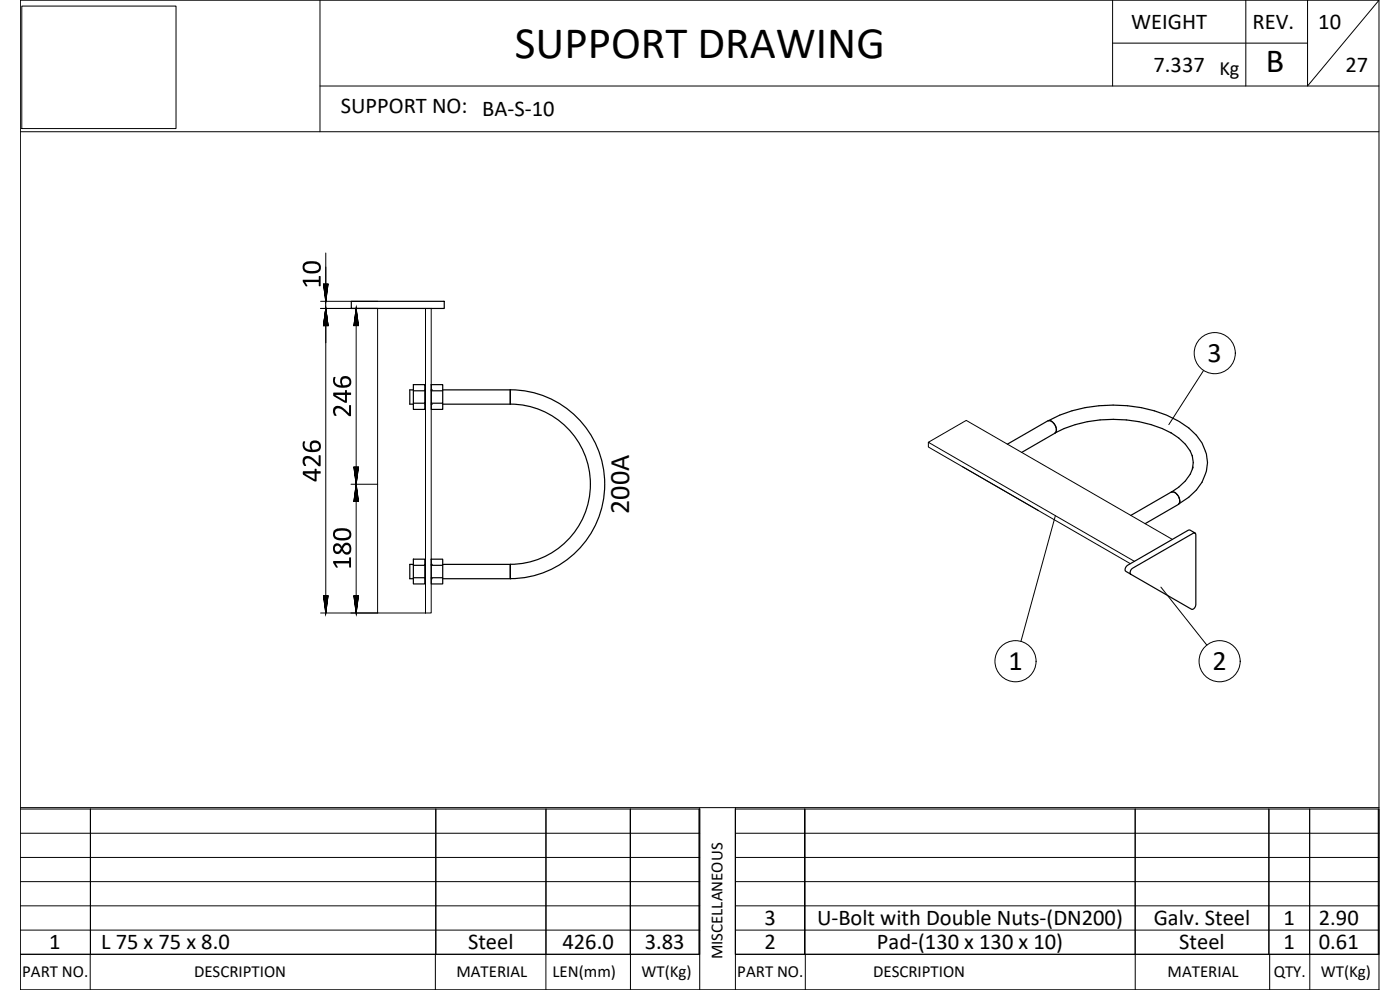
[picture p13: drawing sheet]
<svg xmlns="http://www.w3.org/2000/svg" width="420mm" height="297mm" viewBox="0 0 420 297" stroke-linecap="round" stroke-linejoin="round" font-family="sans-serif">
<defs><g id="words">
<text font-size="13.5" x="154.5" y="17.3">SUPPORT DRAWING</text>
<g font-size="10.3">
<text x="96.2" y="86.6" transform="rotate(-90 96.2 86.6)">10</text>
<text x="105.3" y="125.4" transform="rotate(-90 105.3 125.4)">246</text>
<text x="96.2" y="144.7" transform="rotate(-90 96.2 144.7)">426</text>
<text x="105.3" y="171" transform="rotate(-90 105.3 171)">180</text>
</g>
<text font-size="10.1" x="379.9" y="21.7">B</text>
<g font-size="8.5">
<text x="362.4" y="108.7">3</text>
<text x="188.8" y="154.2" transform="rotate(-90 188.8 154.2)">200A</text>
<text x="302.6" y="201.1">1</text>
<text x="363.9" y="201.1">2</text>
</g>
<g font-size="6.8">
<text x="339.5" y="8.7">WEIGHT</text>
<text x="375.9" y="8.8">REV.</text>
<text x="395.6" y="8.6">10</text>
<text x="346.2" y="21.5">7.337</text>
<text x="403.8" y="21.5">27</text>
<text x="102.3" y="33.9">SUPPORT NO: BA-S-10</text>
<text x="229.4" y="277.6">3</text>
<text x="245.2" y="277.6">U-Bolt with Double Nuts-(DN200)</text>
<text x="346.2" y="277.6">Galv. Steel</text>
<text x="385.2" y="277.6">1</text>
<text x="395.8" y="277.6">2.90</text>
<text x="14.8" y="284.8">1</text>
<text x="30.4" y="284.8">L 75 x 75 x 8.0</text>
<text x="140.5" y="284.8">Steel</text>
<text x="168.8" y="284.8">426.0</text>
<text x="193.5" y="284.8">3.83</text>
<text x="229.4" y="284.8">2</text>
<text x="263.2" y="284.8">Pad-(130 x 130 x 10)</text>
<text x="353.9" y="284.8">Steel</text>
<text x="385.2" y="284.8">1</text>
<text x="395.8" y="284.8">0.61</text>
</g>
<text font-size="6.1" x="366" y="22.6">Kg</text>
<g font-size="5.1">
<text x="216.8" y="287.9" transform="rotate(-90 216.8 287.9)">MISCELLANEOUS</text>
<text x="6.7" y="293.2">PART NO.</text>
<text x="58.2" y="293.2">DESCRIPTION</text>
<text x="137" y="293.2">MATERIAL</text>
<text x="165.8" y="293.2">LEN(mm)</text>
<text x="192.5" y="293.2">WT(Kg)</text>
<text x="221.3" y="293.2">PART NO.</text>
<text x="262" y="293.2">DESCRIPTION</text>
<text x="350.4" y="293.2">MATERIAL</text>
<text x="382.2" y="293.2">QTY.</text>
<text x="396.4" y="293.2">WT(Kg)</text>
</g>
<g font-size="4.4">
<text x="99.5" y="104.1" transform="rotate(-90 99.5 104.1)">10</text>
<text x="99.5" y="185.2" transform="rotate(-90 99.5 185.2)">426</text>
</g>
<g font-size="4">
<text x="108.3" y="146.4" transform="rotate(-90 108.3 146.4)">246</text>
<text x="108.3" y="185.2" transform="rotate(-90 108.3 185.2)">180</text>
</g>
</g></defs>
<g fill="none" stroke="#000" stroke-width=".36">
<path d="M105.4 90.4h27.9v2.1h-27.9zM124.1 115.4h3.4v1.8h-3.4zM124.1 117.2v3.8h3.4v-3.8M124.1 117h-1.1v4.3h1.1M127.5 117h.2M129.4 115.4h3.5v1.8h-3.5zM129.4 117.2v3.8h3.5v-3.8M132.9 117h20.2M153.1 117v4.3M153.2 117a28.3 28.3 0 0 1 28.3 28.3 28.3 28.3 0 0 1-28.3 28.3M124.1 121v1.8h3.4v-1.8M127.5 121.3h.2"/>
<path d="M129.4 121v1.8h3.5v-1.8M132.9 121.3h20.2M153.2 121.2a24 24 0 0 1 24 24.1 24 24 0 0 1-24 24M302.3 133.3l12.2-7a2.5 2.5 0 0 1 2.5 3.1l-.4 .6-10 5.7M314.8 126.2a42.5 42.5 0 0 1 39.1 .3 16 16 0 0 1 8.2 9.7 12.9 12.9 0 0 1-5.3 13l-2.9 1.9M314.8 126.2h.2M314.8 126.2h-.2M315.3 126.3l.5 .3M316 126.8l.5 .6M316.7 127.6l.2 .8M316.9 129.5l-.2 .3a39.3 39.3 0 0 1 34.8 .1M317 128.7v.6"/>
<path d="M351.3 129.7a13.4 13.4 0 0 1 6.5 7.2M357.8 136.6l.3 2.2-.3 1.9M339.4 154.7l12.1-7.1a2.47 2.47 0 0 1 2.2 3.7l-10 5.8M352 147.6h-.3M352.3 147.7l.5 .2M353.1 148.2l.4 .5M353.7 149l.3 .7M353.9 150.9l-.2 .3M354 150.1v.5M358.1 140.1a13.3 13.3 0 0 1-6.5 7.5M358.6 159.9l.3 .5v21a1.33 1.33 0 0 1-1.3 1.4l-18.2-10.5M124.1 167.8h3.4v1.8h-3.4z"/>
<path d="M124.1 169.6v3.7h3.4v-3.7M124.1 173.3v1.9h3.4v-1.9M124.1 169.3h-1.1v4.3h1.1M127.5 173.6h.2M127.5 169.3h.2M129.4 167.8h3.5v1.8h-3.5zM129.4 169.6v3.7h3.5v-3.7M129.4 173.3v1.9h3.5v-1.9M132.9 173.6h20.2M132.9 169.3h20.2M153.1 169.3v4.3M338.1 169.9l18.5-10.8h.5l1.5 .8-.5 .1-18.2 10.5a1.37 1.37 0 0 0-.5 1.8l-1.5-.9a1.1 1.1 0 0 1 .2-1.5z"/>
</g>
<g fill="#000">
<circle cx="129.4" cy="117" r=".18"/>
<circle cx="129.4" cy="121.3" r=".18"/>
<circle cx="129.4" cy="169.3" r=".18"/>
<circle cx="129.4" cy="173.6" r=".18"/>
</g>
<g fill="none" stroke="#000" stroke-width=".3">
<path d="M6.5 1.8h46.3v36.8h-46.3zM96 .1v39.4M333.9 12.9h58.5M333.9 .1v25.7M373.9 .1v25.7M392.4 .1v25.7l21.5-25.7h-407.8v296.9h407.8M413.9 .1v296.9M6.1 39.5h407.8M96 25.8h317.9M97.8 75.9v108M96.2 92.5h17.1M96.2 90.4h17.1"/>
<path d="M106.9 92.5v91.4M127.7 92.5h-14.4v91.4h16.1v-91.4h-1.7v91.4M361.2 111.2l-10.4 16.2M278.6 132.7v1.4l60.6 35M288.8 140l22.9 13.2M105.3 145.3h8M316.7 154.7l-10.3 37.8M348.4 176.2l13.8 17.4M351.9 161.8l-61.9-35.7-11.4 6.6 61.9 35.7M96.2 183.9h17.1M6.1 242.7h203.9v43.6h-203.9h203.9M6.1 257.3h203.9"/>
<path d="M6.1 250h203.9M6.1 242.3h407.8M27.1 242.7v43.6v-43.6M130.8 242.7v43.6M163.9 242.7l-.1 54.3M189.2 242.7v43.6v-43.6M209.8 242.7v43.6M210 242.3v54.7M220.7 242.7h193.2v43.6h-193.2zM220.7 257.3h193.2M220.7 250h193.2M220.7 242.3v54.7"/>
<path d="M241.5 242.7v43.6v-43.6M340.7 242.7v54.3M380.8 242.7v43.6M393 242.7l.1 54.3M413.6 242.7v43.6M6.1 279.1h203.9M6.1 271.8h203.9M6.1 264.5h203.9M220.7 279.1h193.2M220.7 271.8h193.2M220.7 264.5h193.2M6.1 297h407.8"/>
<path d="M27.1 286.3v10.7M130.7 286.3v10.7M189.2 286.3v10.7M220.7 286.3h193.2M241.7 286.3v10.7M381 286.3v10.7"/>
<circle cx="364.6" cy="106" r="6.2"/>
<circle cx="304.8" cy="198.4" r="6.2"/>
<circle cx="366" cy="198.4" r="6.2"/>
</g>
<use href="#words"/>
</svg>
